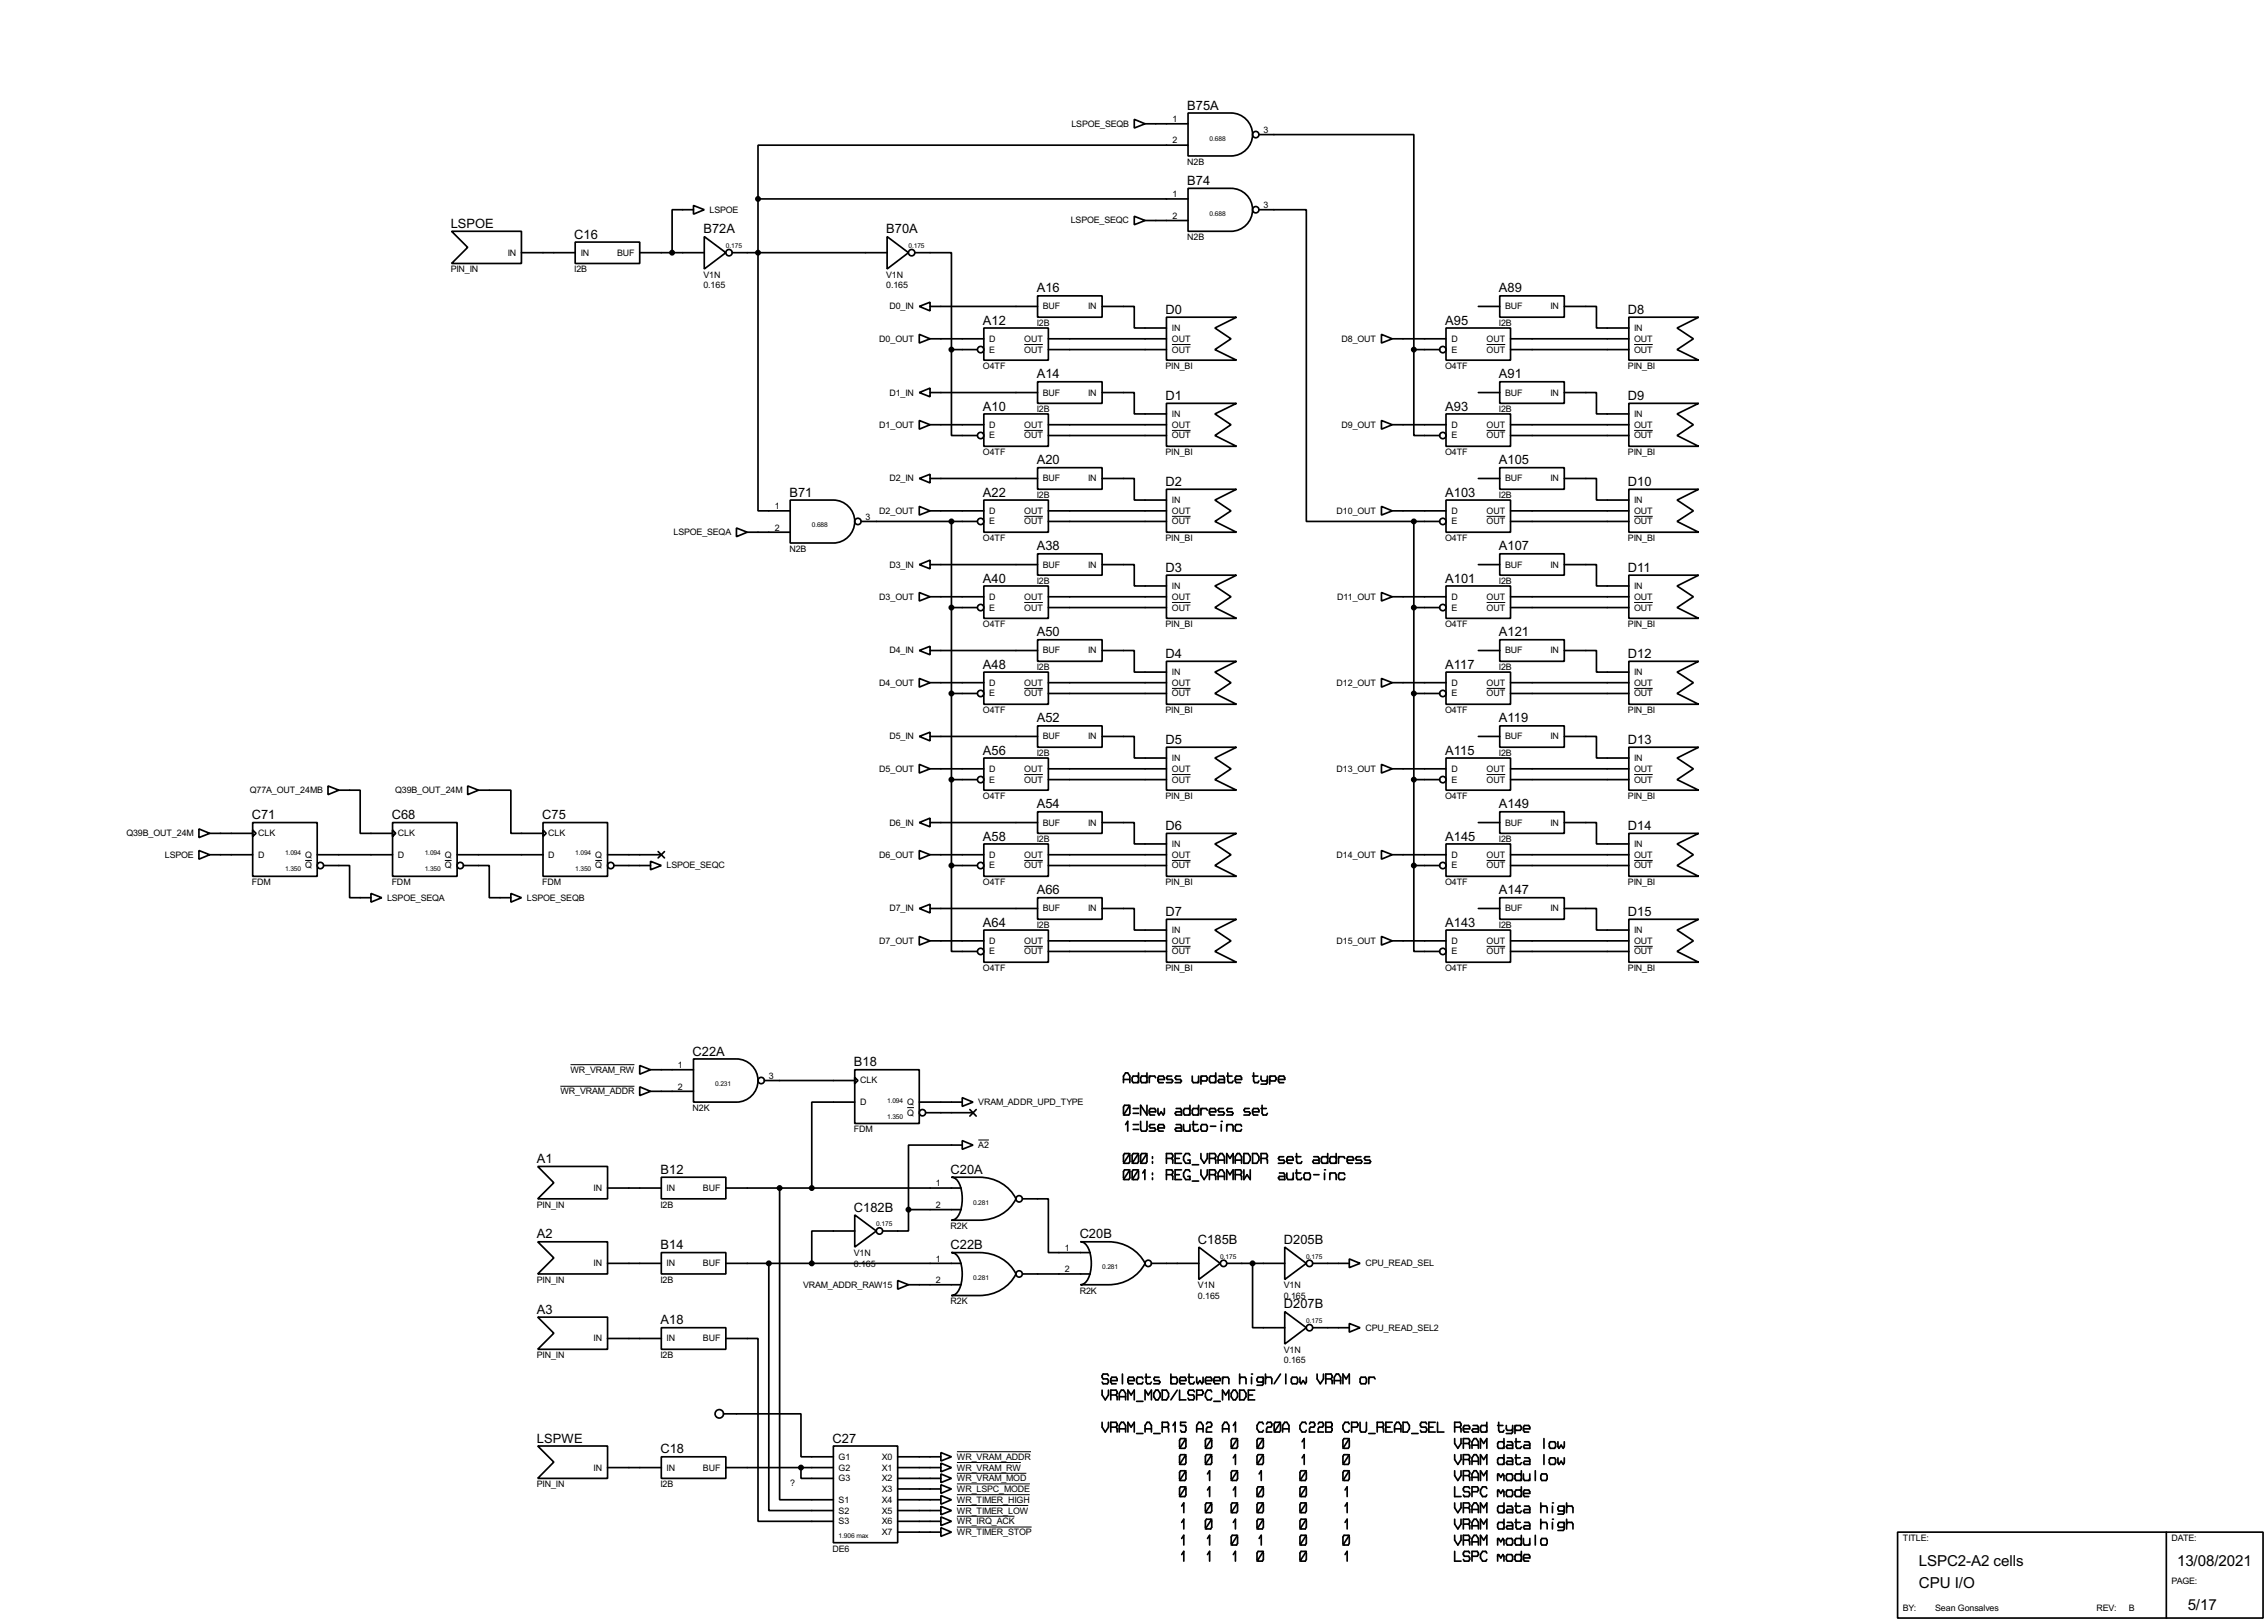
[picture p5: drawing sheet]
<svg xmlns="http://www.w3.org/2000/svg" width="536mm" height="383mm" viewBox="0 0 536 383" stroke-linecap="round" stroke-linejoin="round" font-family="sans-serif">
<defs><g id="words">
<g font-size="4">
<text x="453.4" y="370.1">LSPC2-A2 cells</text>
<text x="514.4" y="370.1">13/08/2021</text>
<text x="453.4" y="375.2">CPU I/O</text>
<text x="516.9" y="380.3">5/17</text>
</g>
<g font-size="3.4">
<text x="280.5" y="25.9">B75A</text>
<text x="280.5" y="43.7">B74</text>
<text x="106.5" y="53.9">LSPOE</text>
<text x="135.7" y="56.4">C16</text>
<text x="166.2" y="55.1">B72A</text>
<text x="209.4" y="55.1">B70A</text>
<text x="245" y="69.1">A16</text>
<text x="354.2" y="69.1">A89</text>
<text x="232.3" y="76.7">A12</text>
<text x="275.4" y="74.1">D0</text>
<text x="341.5" y="76.7">A95</text>
<text x="384.7" y="74.1">D8</text>
<text x="245" y="89.4">A14</text>
<text x="354.2" y="89.4">A91</text>
<text x="275.4" y="94.5">D1</text>
<text x="384.7" y="94.5">D9</text>
<text x="232.3" y="97">A10</text>
<text x="341.5" y="97">A93</text>
<text x="245" y="109.7">A20</text>
<text x="354.2" y="109.7">A105</text>
<text x="186.5" y="117.4">B71</text>
<text x="232.3" y="117.4">A22</text>
<text x="275.4" y="114.8">D2</text>
<text x="341.5" y="117.4">A103</text>
<text x="384.7" y="114.8">D10</text>
<text x="245" y="130.1">A38</text>
<text x="354.2" y="130.1">A107</text>
<text x="232.3" y="137.6">A40</text>
<text x="275.4" y="135.1">D3</text>
<text x="341.5" y="137.6">A101</text>
<text x="384.7" y="135.1">D11</text>
<text x="245" y="150.3">A50</text>
<text x="275.4" y="155.5">D4</text>
<text x="354.2" y="150.3">A121</text>
<text x="384.7" y="155.5">D12</text>
<text x="232.3" y="158">A48</text>
<text x="341.5" y="158">A117</text>
<text x="245" y="170.7">A52</text>
<text x="354.2" y="170.7">A119</text>
<text x="232.3" y="178.3">A56</text>
<text x="275.4" y="175.7">D5</text>
<text x="341.5" y="178.3">A115</text>
<text x="384.7" y="175.7">D13</text>
<text x="245" y="191">A54</text>
<text x="354.2" y="191">A149</text>
<text x="59.5" y="193.6">C71</text>
<text x="92.6" y="193.6">C68</text>
<text x="128.1" y="193.6">C75</text>
<text x="275.4" y="196.1">D6</text>
<text x="384.7" y="196.1">D14</text>
<text x="232.3" y="198.6">A58</text>
<text x="341.5" y="198.6">A145</text>
<text x="245" y="211.3">A66</text>
<text x="354.2" y="211.3">A147</text>
<text x="232.3" y="219">A64</text>
<text x="275.4" y="216.4">D7</text>
<text x="341.5" y="219">A143</text>
<text x="384.7" y="216.4">D15</text>
<text x="163.7" y="249.4">C22A</text>
<text x="201.8" y="252">B18</text>
<text x="126.9" y="274.8">A1</text>
<text x="156.1" y="277.4">B12</text>
<text x="224.6" y="277.4">C20A</text>
<text x="201.8" y="286.3">C182B</text>
<text x="126.9" y="292.6">A2</text>
<text x="255.1" y="292.6">C20B</text>
<text x="283.1" y="293.9">C185B</text>
<text x="303.4" y="293.9">D205B</text>
<text x="156.1" y="295.2">B14</text>
<text x="224.6" y="295.2">C22B</text>
<text x="126.9" y="310.4">A3</text>
<text x="303.4" y="309.1">D207B</text>
<text x="156.1" y="312.9">A18</text>
<text x="126.9" y="340.9">LSPWE</text>
<text x="196.7" y="340.9">C27</text>
<text x="156.1" y="343.4">C18</text>
</g>
<g font-size="2.4">
<text x="253.2" y="30">LSPOE_SEQB</text>
<text x="277" y="28.9">1</text>
<text x="277" y="33.9">2</text>
<text x="298.5" y="31.4">3</text>
<text x="280.5" y="38.9">N2B</text>
<text x="277" y="46.6">1</text>
<text x="167.7" y="50.2">LSPOE</text>
<text x="253" y="52.8">LSPOE_SEQC</text>
<text x="277" y="51.7">2</text>
<text x="298.5" y="49.2">3</text>
<text x="280.5" y="56.8">N2B</text>
<text x="106.5" y="64.3">PIN_IN</text>
<text x="120" y="60.4">IN</text>
<text x="135.7" y="64.3">I2B</text>
<text x="137.2" y="60.4">IN</text>
<text x="145.8" y="60.4">BUF</text>
<text x="166.2" y="65.6">V1N</text>
<text x="209.4" y="65.6">V1N</text>
<text x="166.2" y="68.1">0.165</text>
<text x="209.4" y="68.1">0.165</text>
<text x="210.2" y="73.1">D0_IN</text>
<text x="245" y="77">I2B</text>
<text x="246.4" y="73.1">BUF</text>
<text x="257.1" y="73.1">IN</text>
<text x="354.2" y="77">I2B</text>
<text x="355.7" y="73.1">BUF</text>
<text x="366.4" y="73.1">IN</text>
<text x="207.8" y="80.8">D0_OUT</text>
<text x="233.7" y="80.8">D</text>
<text x="233.7" y="83.3">E</text>
<text x="242" y="80.8">OUT</text>
<text x="242" y="83.3">OUT</text>
<text x="276.9" y="80.8">OUT</text>
<text x="276.9" y="78.2">IN</text>
<text x="276.9" y="83.3">OUT</text>
<text x="317" y="80.8">D8_OUT</text>
<text x="343" y="80.8">D</text>
<text x="343" y="83.3">E</text>
<text x="351.3" y="80.8">OUT</text>
<text x="351.3" y="83.3">OUT</text>
<text x="386.1" y="80.8">OUT</text>
<text x="386.1" y="78.2">IN</text>
<text x="386.1" y="83.3">OUT</text>
<text x="232.3" y="87.2">O4TF</text>
<text x="275.4" y="87.2">PIN_BI</text>
<text x="341.5" y="87.2">O4TF</text>
<text x="384.7" y="87.2">PIN_BI</text>
<text x="210.2" y="93.5">D1_IN</text>
<text x="246.4" y="93.5">BUF</text>
<text x="257.1" y="93.5">IN</text>
<text x="355.7" y="93.5">BUF</text>
<text x="366.4" y="93.5">IN</text>
<text x="207.8" y="101">D1_OUT</text>
<text x="233.7" y="101">D</text>
<text x="242" y="101">OUT</text>
<text x="245" y="97.4">I2B</text>
<text x="276.9" y="101">OUT</text>
<text x="276.9" y="98.5">IN</text>
<text x="317" y="101">D9_OUT</text>
<text x="343" y="101">D</text>
<text x="351.3" y="101">OUT</text>
<text x="354.2" y="97.4">I2B</text>
<text x="386.1" y="101">OUT</text>
<text x="386.1" y="98.5">IN</text>
<text x="232.3" y="107.6">O4TF</text>
<text x="233.7" y="103.6">E</text>
<text x="242" y="103.6">OUT</text>
<text x="275.4" y="107.6">PIN_BI</text>
<text x="276.9" y="103.6">OUT</text>
<text x="341.5" y="107.6">O4TF</text>
<text x="343" y="103.6">E</text>
<text x="351.3" y="103.6">OUT</text>
<text x="384.7" y="107.6">PIN_BI</text>
<text x="386.1" y="103.6">OUT</text>
<text x="210.2" y="113.7">D2_IN</text>
<text x="246.4" y="113.7">BUF</text>
<text x="257.1" y="113.7">IN</text>
<text x="355.7" y="113.7">BUF</text>
<text x="366.4" y="113.7">IN</text>
<text x="245" y="117.7">I2B</text>
<text x="276.9" y="118.9">IN</text>
<text x="354.2" y="117.7">I2B</text>
<text x="386.1" y="118.9">IN</text>
<text x="183.1" y="120.3">1</text>
<text x="183.1" y="125.4">2</text>
<text x="204.5" y="122.8">3</text>
<text x="207.8" y="121.4">D2_OUT</text>
<text x="233.7" y="121.4">D</text>
<text x="233.7" y="123.9">E</text>
<text x="242" y="121.4">OUT</text>
<text x="242" y="123.9">OUT</text>
<text x="276.9" y="121.4">OUT</text>
<text x="276.9" y="123.9">OUT</text>
<text x="315.8" y="121.4">D10_OUT</text>
<text x="343" y="121.4">D</text>
<text x="343" y="123.9">E</text>
<text x="351.3" y="121.4">OUT</text>
<text x="351.3" y="123.9">OUT</text>
<text x="386.1" y="121.4">OUT</text>
<text x="386.1" y="123.9">OUT</text>
<text x="159.2" y="126.4">LSPOE_SEQA</text>
<text x="186.5" y="130.4">N2B</text>
<text x="232.3" y="127.8">O4TF</text>
<text x="275.4" y="127.8">PIN_BI</text>
<text x="341.5" y="127.8">O4TF</text>
<text x="384.7" y="127.8">PIN_BI</text>
<text x="210.2" y="134.1">D3_IN</text>
<text x="246.4" y="134.1">BUF</text>
<text x="257.1" y="134.1">IN</text>
<text x="355.7" y="134.1">BUF</text>
<text x="366.4" y="134.1">IN</text>
<text x="207.8" y="141.7">D3_OUT</text>
<text x="233.7" y="141.7">D</text>
<text x="242" y="141.7">OUT</text>
<text x="245" y="138">I2B</text>
<text x="276.9" y="141.7">OUT</text>
<text x="276.9" y="139.2">IN</text>
<text x="316" y="141.7">D11_OUT</text>
<text x="343" y="141.7">D</text>
<text x="351.3" y="141.7">OUT</text>
<text x="354.2" y="138">I2B</text>
<text x="386.1" y="141.7">OUT</text>
<text x="386.1" y="139.2">IN</text>
<text x="232.3" y="148.2">O4TF</text>
<text x="233.7" y="144.3">E</text>
<text x="242" y="144.3">OUT</text>
<text x="275.4" y="148.2">PIN_BI</text>
<text x="276.9" y="144.3">OUT</text>
<text x="341.5" y="148.2">O4TF</text>
<text x="343" y="144.3">E</text>
<text x="351.3" y="144.3">OUT</text>
<text x="384.7" y="148.2">PIN_BI</text>
<text x="386.1" y="144.3">OUT</text>
<text x="210.2" y="154.4">D4_IN</text>
<text x="246.4" y="154.4">BUF</text>
<text x="257.1" y="154.4">IN</text>
<text x="355.7" y="154.4">BUF</text>
<text x="366.4" y="154.4">IN</text>
<text x="245" y="158.4">I2B</text>
<text x="276.9" y="159.5">IN</text>
<text x="354.2" y="158.4">I2B</text>
<text x="386.1" y="159.5">IN</text>
<text x="207.8" y="162">D4_OUT</text>
<text x="233.7" y="162">D</text>
<text x="233.7" y="164.6">E</text>
<text x="242" y="162">OUT</text>
<text x="242" y="164.6">OUT</text>
<text x="276.9" y="162">OUT</text>
<text x="276.9" y="164.6">OUT</text>
<text x="315.8" y="162">D12_OUT</text>
<text x="343" y="162">D</text>
<text x="343" y="164.6">E</text>
<text x="351.3" y="162">OUT</text>
<text x="351.3" y="164.6">OUT</text>
<text x="386.1" y="162">OUT</text>
<text x="386.1" y="164.6">OUT</text>
<text x="232.3" y="168.5">O4TF</text>
<text x="275.4" y="168.5">PIN_BI</text>
<text x="341.5" y="168.5">O4TF</text>
<text x="384.7" y="168.5">PIN_BI</text>
<text x="210.2" y="174.7">D5_IN</text>
<text x="245" y="178.7">I2B</text>
<text x="246.4" y="174.7">BUF</text>
<text x="257.1" y="174.7">IN</text>
<text x="276.9" y="179.8">IN</text>
<text x="354.2" y="178.7">I2B</text>
<text x="355.7" y="174.7">BUF</text>
<text x="366.4" y="174.7">IN</text>
<text x="386.1" y="179.8">IN</text>
<text x="207.8" y="182.4">D5_OUT</text>
<text x="233.7" y="182.4">D</text>
<text x="233.7" y="184.9">E</text>
<text x="242" y="182.4">OUT</text>
<text x="242" y="184.9">OUT</text>
<text x="276.9" y="182.4">OUT</text>
<text x="276.9" y="184.9">OUT</text>
<text x="315.8" y="182.4">D13_OUT</text>
<text x="343" y="182.4">D</text>
<text x="343" y="184.9">E</text>
<text x="351.3" y="182.4">OUT</text>
<text x="351.3" y="184.9">OUT</text>
<text x="386.1" y="182.4">OUT</text>
<text x="386.1" y="184.9">OUT</text>
<text x="59" y="187.4">Q77A_OUT_24MB</text>
<text x="93.4" y="187.4">Q39B_OUT_24M</text>
<text x="232.3" y="188.8">O4TF</text>
<text x="275.4" y="188.8">PIN_BI</text>
<text x="341.5" y="188.8">O4TF</text>
<text x="384.7" y="188.8">PIN_BI</text>
<text x="29.9" y="197.6">Q39B_OUT_24M</text>
<text x="61" y="197.6">CLK</text>
<text x="94" y="197.6">CLK</text>
<text x="129.6" y="197.6">CLK</text>
<text x="210.2" y="195.1">D6_IN</text>
<text x="246.4" y="195.1">BUF</text>
<text x="257.1" y="195.1">IN</text>
<text x="355.7" y="195.1">BUF</text>
<text x="366.4" y="195.1">IN</text>
<text x="39" y="202.7">LSPOE</text>
<text x="61" y="202.7">D</text>
<text x="72.1" y="202.7">Q</text>
<text x="94" y="202.7">D</text>
<text x="105.1" y="202.7">Q</text>
<text x="129.6" y="202.7">D</text>
<text x="140.7" y="202.7">Q</text>
<text x="207.8" y="202.7">D6_OUT</text>
<text x="233.7" y="202.7">D</text>
<text x="242" y="202.7">OUT</text>
<text x="245" y="199">I2B</text>
<text x="276.9" y="202.7">OUT</text>
<text x="276.9" y="200.1">IN</text>
<text x="315.8" y="202.7">D14_OUT</text>
<text x="343" y="202.7">D</text>
<text x="351.3" y="202.7">OUT</text>
<text x="354.2" y="199">I2B</text>
<text x="386.1" y="202.7">OUT</text>
<text x="386.1" y="200.1">IN</text>
<text x="59.5" y="209.2">FDM</text>
<text x="72.1" y="205.2">Q</text>
<text x="92.6" y="209.2">FDM</text>
<text x="105.1" y="205.2">Q</text>
<text x="128.1" y="209.2">FDM</text>
<text x="140.7" y="205.2">Q</text>
<text x="157.5" y="205.2">LSPOE_SEQC</text>
<text x="232.3" y="209.2">O4TF</text>
<text x="233.7" y="205.2">E</text>
<text x="242" y="205.2">OUT</text>
<text x="275.4" y="209.2">PIN_BI</text>
<text x="276.9" y="205.2">OUT</text>
<text x="341.5" y="209.2">O4TF</text>
<text x="343" y="205.2">E</text>
<text x="351.3" y="205.2">OUT</text>
<text x="384.7" y="209.2">PIN_BI</text>
<text x="386.1" y="205.2">OUT</text>
<text x="91.5" y="212.8">LSPOE_SEQA</text>
<text x="124.5" y="212.8">LSPOE_SEQB</text>
<text x="210.2" y="215.4">D7_IN</text>
<text x="246.4" y="215.4">BUF</text>
<text x="257.1" y="215.4">IN</text>
<text x="355.7" y="215.4">BUF</text>
<text x="366.4" y="215.4">IN</text>
<text x="245" y="219.3">I2B</text>
<text x="276.9" y="220.5">IN</text>
<text x="354.2" y="219.3">I2B</text>
<text x="386.1" y="220.5">IN</text>
<text x="207.8" y="223">D7_OUT</text>
<text x="233.7" y="223">D</text>
<text x="233.7" y="225.5">E</text>
<text x="242" y="223">OUT</text>
<text x="242" y="225.5">OUT</text>
<text x="276.9" y="223">OUT</text>
<text x="276.9" y="225.5">OUT</text>
<text x="315.8" y="223">D15_OUT</text>
<text x="343" y="223">D</text>
<text x="343" y="225.5">E</text>
<text x="351.3" y="223">OUT</text>
<text x="351.3" y="225.5">OUT</text>
<text x="386.1" y="223">OUT</text>
<text x="386.1" y="225.5">OUT</text>
<text x="232.3" y="229.5">O4TF</text>
<text x="275.4" y="229.5">PIN_BI</text>
<text x="341.5" y="229.5">O4TF</text>
<text x="384.7" y="229.5">PIN_BI</text>
<text x="134.8" y="253.5">WR_VRAM_RW</text>
<text x="160.2" y="252.4">1</text>
<text x="160.2" y="257.5">2</text>
<text x="181.7" y="254.9">3</text>
<text x="203.3" y="256">CLK</text>
<text x="132.4" y="258.6">WR_VRAM_ADDR</text>
<text x="163.7" y="262.5">N2K</text>
<text x="203.3" y="261.1">D</text>
<text x="214.4" y="261.1">Q</text>
<text x="214.4" y="263.6">Q</text>
<text x="231.2" y="261.1">VRAM_ADDR_UPD_TYPE</text>
<text x="201.8" y="267.6">FDM</text>
<text x="231.2" y="271.3">A2</text>
<text x="140.3" y="281.4">IN</text>
<text x="157.5" y="281.4">IN</text>
<text x="166.1" y="281.4">BUF</text>
<text x="221.2" y="280.3">1</text>
<text x="126.9" y="285.4">PIN_IN</text>
<text x="156.1" y="285.4">I2B</text>
<text x="221.2" y="285.4">2</text>
<text x="224.6" y="290.4">R2K</text>
<text x="140.3" y="299.2">IN</text>
<text x="157.5" y="299.2">IN</text>
<text x="166.1" y="299.2">BUF</text>
<text x="201.8" y="296.8">V1N</text>
<text x="201.8" y="299.3">0.165</text>
<text x="221.2" y="298.1">1</text>
<text x="251.6" y="295.6">1</text>
<text x="322.6" y="299.2">CPU_READ_SEL</text>
<text x="126.9" y="303.1">PIN_IN</text>
<text x="156.1" y="303.1">I2B</text>
<text x="189.8" y="304.3">VRAM_ADDR_RAW15</text>
<text x="221.2" y="303.2">2</text>
<text x="251.6" y="300.6">2</text>
<text x="255.1" y="305.7">R2K</text>
<text x="283.1" y="304.4">V1N</text>
<text x="303.4" y="304.4">V1N</text>
<text x="224.6" y="308.2">R2K</text>
<text x="283.1" y="307">0.165</text>
<text x="303.4" y="307">0.165</text>
<text x="140.3" y="317">IN</text>
<text x="157.5" y="317">IN</text>
<text x="166.1" y="317">BUF</text>
<text x="322.6" y="314.4">CPU_READ_SEL2</text>
<text x="126.9" y="320.9">PIN_IN</text>
<text x="156.1" y="320.9">I2B</text>
<text x="303.4" y="319.7">V1N</text>
<text x="303.4" y="322.2">0.165</text>
<text x="140.3" y="347.5">IN</text>
<text x="157.5" y="347.5">IN</text>
<text x="166.1" y="347.5">BUF</text>
<text x="198.2" y="344.9">G1</text>
<text x="198.2" y="347.5">G2</text>
<text x="208.4" y="344.9">X0</text>
<text x="208.4" y="347.5">X1</text>
<text x="226.1" y="344.9">WR_VRAM_ADDR</text>
<text x="226.1" y="347.5">WR_VRAM_RW</text>
<text x="126.9" y="351.4">PIN_IN</text>
<text x="156.1" y="351.4">I2B</text>
<text x="186.7" y="351.2">?</text>
<text x="198.2" y="350">G3</text>
<text x="208.4" y="350">X2</text>
<text x="208.4" y="352.5">X3</text>
<text x="226.1" y="350">WR_VRAM_MOD</text>
<text x="226.1" y="352.5">WR_LSPC_MODE</text>
<text x="198.2" y="355.1">S1</text>
<text x="198.2" y="357.6">S2</text>
<text x="208.4" y="355.1">X4</text>
<text x="208.4" y="357.6">X5</text>
<text x="226.1" y="355.1">WR_TIMER_HIGH</text>
<text x="226.1" y="357.6">WR_TIMER_LOW</text>
<text x="198.2" y="360.2">S3</text>
<text x="208.4" y="360.2">X6</text>
<text x="208.4" y="362.7">X7</text>
<text x="226.1" y="360.2">WR_IRQ_ACK</text>
<text x="226.1" y="362.7">WR_TIMER_STOP</text>
<text x="449.6" y="364.1">TITLE:</text>
<text x="513.1" y="364.1">DATE:</text>
<text x="196.7" y="366.6">DE6</text>
<text x="513.1" y="374.3">PAGE:</text>
<text x="449.6" y="380.7">BY:</text>
<text x="457.3" y="380.7">Sean Gonsalves</text>
<text x="495.4" y="380.7">REV:</text>
<text x="503" y="380.7">B</text>
</g>
<g font-size="1.8">
<text x="285.8" y="33.2">0.688</text>
<text x="285.8" y="50.9">0.688</text>
<text x="171.5" y="58.6">0.175</text>
<text x="214.7" y="58.6">0.175</text>
<text x="191.8" y="124.6">0.688</text>
<text x="67.4" y="202.1">1.094</text>
<text x="100.4" y="202.1">1.094</text>
<text x="135.9" y="202.1">1.094</text>
<text x="67.4" y="205.9">1.350</text>
<text x="100.4" y="205.9">1.350</text>
<text x="135.9" y="205.9">1.350</text>
<text x="169" y="256.7">0.231</text>
<text x="209.6" y="260.5">1.094</text>
<text x="209.6" y="264.3">1.350</text>
<text x="229.9" y="284.7">0.281</text>
<text x="207.1" y="289.7">0.175</text>
<text x="260.4" y="299.9">0.281</text>
<text x="288.3" y="297.4">0.175</text>
<text x="308.7" y="297.4">0.175</text>
<text x="229.9" y="302.4">0.281</text>
<text x="308.7" y="312.6">0.175</text>
<text x="198.2" y="363.4">1.906 max</text>
</g>
</g></defs>
<g fill="none" stroke="#000" stroke-width=".4">
<path d="M268 28.2l2.6 1.1-2.6 1zM270.6 29.3h10.1M280.7 26.7h10.2a5.1 5.1 0 0 1 5.1 5.1 5.1 5.1 0 0 1-5.1 5.1h-10.2zM280.7 34.3h-101.6v12.7M297.5 31.8h36.6v50.8M106.7 54.7h16.5v7.6h-16.5l3.8-3.8zM123.2 59.7h12.7M135.9 57.2h15.3v5.1h-15.3zM151.2 59.7h15.2M163.9 48.6l2.5 1-2.5 1zM163.9 49.6h-5.1v10.1M166.4 55.9l5.1 3.8-5.1 3.9z"/>
<path d="M173 59.7h36.6M179.1 47v73.7h7.6M179.1 47h101.6M209.6 55.9l5.1 3.8-5.1 3.9zM216.2 59.7h8.6v22.9M268 51.1l2.6 1-2.6 1zM270.6 52.1h10.1M280.7 44.5h10.2a5.1 5.1 0 0 1 5.1 5.1 5.1 5.1 0 0 1-5.1 5.1h-10.2zM297.5 49.6h11.2v73.6h25.4M217.2 79l2.6 1.1-2.6 1zM217.2 72.4l2.6-1v2.1zM219.8 72.4h25.4"/>
<path d="M232.5 77.5h15.2v7.6h-15.2zM245.2 69.9h15.2v5.1h-15.2zM260.4 72.4h7.6v5.1h7.6M275.6 75h16.6l-5.1 2.5 3.8 2.6-3.8 2.5 5.1 2.5h-16.6zM326.4 79l2.6 1.1-2.6 1zM341.7 77.5h15.2v7.6h-15.2zM349.3 72.4h5.1M354.4 69.9h15.2v5.1h-15.2zM369.6 72.4h7.6v5.1h7.7M384.9 75h16.5l-5.1 2.5 3.8 2.6-3.8 2.5 5.1 2.5h-16.5zM217.2 99.4l2.6 1-2.6 1zM217.2 92.8l2.6-1.1v2.1z"/>
<path d="M219.8 80.1h12.7M219.8 92.8h25.4M224.8 82.6v20.3h6.1M224.8 82.6h6.1M232.5 97.8h15.2v7.7h-15.2zM245.2 90.2h15.2v5.1h-15.2zM247.7 80.1h27.9M247.7 82.6h27.9M260.4 92.8h7.6v5h7.6M275.6 95.3h16.6l-5.1 2.5 3.8 2.6-3.8 2.5 5.1 2.6h-16.6zM326.4 99.4l2.6 1-2.6 1zM329 80.1h12.7"/>
<path d="M334.1 82.6v20.3h6.1M334.1 82.6h6.1M341.7 97.8h15.2v7.7h-15.2zM349.3 92.8h5.1M354.4 90.2h15.2v5.1h-15.2zM356.9 80.1h28M356.9 82.6h28M369.6 92.8h7.6v5h7.7M384.9 95.3h16.5l-5.1 2.5 3.8 2.6-3.8 2.5 5.1 2.6h-16.5zM186.7 118.2h10.2a5.1 5.1 0 0 1 5.1 5 5.1 5.1 0 0 1-5.1 5.1h-10.2zM217.2 119.7l2.6 1-2.6 1zM217.2 113.1l2.6-1v2z"/>
<path d="M219.8 100.4h12.7M219.8 113.1h25.4M232.5 118.2h15.2v7.6h-15.2zM245.2 110.5h15.2v5.1h-15.2zM247.7 100.4h27.9M247.7 102.9h27.9M260.4 113.1h7.6v5.1h7.6M275.6 115.6h16.6l-5.1 2.6 3.8 2.5-3.8 2.5 5.1 2.6h-16.6zM326.4 119.7l2.6 1-2.6 1zM329 100.4h12.7M341.7 118.2h15.2v7.6h-15.2zM349.3 113.1h5.1"/>
<path d="M354.4 110.5h15.2v5.1h-15.2zM356.9 100.4h28M356.9 102.9h28M369.6 113.1h7.6v5.1h7.7M384.9 115.6h16.5l-5.1 2.6 3.8 2.5-3.8 2.5 5.1 2.6h-16.5zM174 124.8l2.6 1-2.6 1zM176.6 125.8h10.1M203.5 123.2h27.4M217.2 133.4l2.6-1v2zM219.8 120.7h12.7M219.8 133.4h25.4M224.8 123.2v81.3"/>
<path d="M232.5 138.5h15.2v7.6h-15.2zM245.2 130.9h15.2v5h-15.2zM247.7 120.7h27.9M247.7 123.2h27.9M260.4 133.4h7.6v5.1h7.6M275.6 135.9h16.6l-5.1 2.6 3.8 2.5-3.8 2.6 5.1 2.5h-16.6zM329 120.7h12.7M334.1 123.2h6.1M334.1 123.2v81.3M341.7 138.5h15.2v7.6h-15.2zM349.3 133.4h5.1M354.4 130.9h15.2v5h-15.2z"/>
<path d="M356.9 120.7h28M356.9 123.2h28M369.6 133.4h7.6v5.1h7.7M384.9 135.9h16.5l-5.1 2.6 3.8 2.5-3.8 2.6 5.1 2.5h-16.5zM217.2 140l2.6 1-2.6 1zM217.2 153.7l2.6-1v2zM219.8 141h12.7M219.8 153.7h25.4M224.8 143.6h6.1M232.5 158.8h15.2v7.6h-15.2zM245.2 151.2h15.2v5.1h-15.2zM247.7 141h27.9"/>
<path d="M247.7 143.6h27.9M260.4 153.7h7.6v5.1h7.6M275.6 156.3h16.6l-5.1 2.5 3.8 2.5-3.8 2.6 5.1 2.5h-16.6zM326.4 140l2.6 1-2.6 1zM329 141h12.7M334.1 143.6h6.1M341.7 158.8h15.2v7.6h-15.2zM349.3 153.7h5.1M354.4 151.2h15.2v5.1h-15.2zM356.9 141h28M356.9 143.6h28M369.6 153.7h7.6v5.1h7.7"/>
<path d="M384.9 156.3h16.5l-5.1 2.5 3.8 2.5-3.8 2.6 5.1 2.5h-16.5zM217.2 160.3l2.6 1-2.6 1.1zM217.2 174l2.6-1v2.1zM219.8 161.3h12.7M219.8 174h25.4M224.8 163.9h6.1M232.5 179.1h15.2v7.6h-15.2zM245.2 171.5h15.2v5.1h-15.2zM247.7 161.3h27.9M247.7 163.9h27.9M260.4 174h7.6v5.1h7.6M275.6 176.6h16.6l-5.1 2.5 3.8 2.6-3.8 2.5 5.1 2.5h-16.6z"/>
<path d="M326.4 160.3l2.6 1-2.6 1.1zM329 161.3h12.7M334.1 163.9h6.1M341.7 179.1h15.2v7.6h-15.2zM349.3 174h5.1M354.4 171.5h15.2v5.1h-15.2zM356.9 161.3h28M356.9 163.9h28M369.6 174h7.6v5.1h7.7M384.9 176.6h16.5l-5.1 2.5 3.8 2.6-3.8 2.5 5.1 2.5h-16.5zM47 195.9l2.6 1-2.6 1zM49.6 196.9h10.1"/>
<path d="M59.7 194.4h15.3v12.7h-15.3zM59.7 196.1l.8 .8-.8 .8zM77.5 185.7l2.6 1-2.6 1.1zM80.1 186.7h5v10.2h7.7M92.8 194.4h15.2v12.7h-15.2zM92.8 196.1l.7 .8-.7 .8zM110.5 185.7l2.6 1-2.6 1.1zM113.1 186.7h7.6v10.2h7.6M128.3 194.4h15.3v12.7h-15.3zM128.3 196.1l.8 .8-.8 .8zM217.2 180.6l2.6 1.1-2.6 1zM217.2 194.4l2.6-1.1v2.1z"/>
<path d="M219.8 181.7h12.7M219.8 194.4h25.4M224.8 184.2h6.1M232.5 199.4h15.2v7.7h-15.2zM245.2 191.8h15.2v5.1h-15.2zM247.7 181.7h27.9M247.7 184.2h27.9M260.4 194.4h7.6v5h7.6M275.6 196.9h16.6l-5.1 2.5 3.8 2.6-3.8 2.5 5.1 2.6h-16.6zM326.4 180.6l2.6 1.1-2.6 1zM329 181.7h12.7M334.1 184.2h6.1"/>
<path d="M341.7 199.4h15.2v7.7h-15.2zM349.3 194.4h5.1M354.4 191.8h15.2v5.1h-15.2zM356.9 181.7h28M356.9 184.2h28M369.6 194.4h7.6v5h7.7M384.9 196.9h16.5l-5.1 2.5 3.8 2.6-3.8 2.5 5.1 2.6h-16.5zM47 201l2.6 1-2.6 1zM49.6 202h10.1M75 202h17.8M76.5 204.5h6.1v7.6h5.1M87.7 211.1l2.5 1-2.5 1.1z"/>
<path d="M108 202h20.3M109.5 204.5h6.1v7.6h5.1M120.7 211.1l2.5 1-2.5 1.1zM143.6 202h12.7M145.1 204.5h8.6M153.7 203.5l2.6 1-2.6 1zM155.5 201.2l1.5 1.5M157 201.2l-1.5 1.5M217.2 201l2.6 1-2.6 1zM217.2 214.7l2.6-1v2zM219.8 202h12.7M219.8 214.7h25.4"/>
<path d="M224.8 204.5v20.3h6.1M224.8 204.5h6.1M232.5 219.8h15.2v7.6h-15.2zM245.2 212.1h15.2v5.1h-15.2zM247.7 202h27.9M247.7 204.5h27.9M260.4 214.7h7.6v5.1h7.6M275.6 217.2h16.6l-5.1 2.6 3.8 2.5-3.8 2.5 5.1 2.6h-16.6zM326.4 201l2.6 1-2.6 1zM329 202h12.7M334.1 204.5v20.3h6.1M334.1 204.5h6.1"/>
<path d="M341.7 219.8h15.2v7.6h-15.2zM349.3 214.7h5.1M354.4 212.1h15.2v5.1h-15.2zM356.9 202h28M356.9 204.5h28M369.6 214.7h7.6v5.1h7.7M384.9 217.2h16.5l-5.1 2.6 3.8 2.5-3.8 2.5 5.1 2.6h-16.5zM217.2 221.3l2.6 1-2.6 1zM219.8 222.3h12.7M247.7 222.3h27.9M247.7 224.8h27.9M326.4 221.3l2.6 1-2.6 1z"/>
<path d="M329 222.3h12.7M356.9 222.3h28M356.9 224.8h28M151.2 251.8l2.5 1-2.5 1zM151.2 256.8l2.5 1.1-2.5 1zM153.7 252.8h10.2M153.7 257.9h10.2M163.9 250.2h10.1a5.1 5.1 0 0 1 5.1 5.1 5.1 5.1 0 0 1-5.1 5.1h-10.1zM180.6 255.3h21.4M202 252.8h15.2v12.7h-15.2zM202 254.6l.7 .7-.7 .8zM227.4 259.4l2.5 1-2.5 1z"/>
<path d="M265.5 255.8v-1.5l.5-.8h.5l.5 .8v1.5M265.5 255.1h1.5M269 254.7l-.2-.4h-1l-.3 .4v.7l.3 .4h1l.2-.4M269 253.5v2.3M271 254.7l-.2-.4h-1l-.3 .4v.7l.3 .4h1l.2-.4M271 253.5v2.3M271.6 254.7l.2-.4h1l.3 .4M271.6 254.3v1.5M273.6 255.1h1.5v-.4l-.2-.4h-1l-.3 .4v.7l.3 .4h1M276.9 254.3h-1l-.3 .4 .3 .4h1l.2 .3-.2 .4h-1.3M278.9 254.3h-1l-.2 .4 .2 .4h1l.3 .3-.3 .4h-1.2M281.7 254.3v1.1l.3 .4h1l.2-.4"/>
<path d="M283.2 254.3v1.5M283.8 254.7l.2-.4h1l.3 .4v.4l-.3 .3h-1l-.2-.3M283.8 254.3v1.9M287.3 254.7l-.3-.4h-1l-.2 .4v.7l.2 .4h1l.3-.4M287.3 253.5v2.3M288.1 254.3h1l.2 .4v1.1h-1.2l-.3-.4 .3-.3h1.2M289.9 254.3h1.2M290.1 253.5v1.9l.3 .4h.7l.3-.4M291.9 255.1h1.5v-.4l-.3-.4h-1l-.2 .4v.7l.2 .4h1M296 254.3h1.2M296.2 253.5v1.9l.3 .4h.7l.3-.4M298 254.3v.8l.2 .3h1l.3-.3"/>
<path d="M299.5 254.3v1.5l-.3 .4h-1.2M300 254.7l.3-.4h1l.2 .4v.4l-.2 .3h-1l-.3-.3M300 254.3v1.9M302.1 255.1h1.5v-.4l-.3-.4h-1l-.2 .4v.7l.2 .4h1M127.1 275.6h16.5v7.7h-16.5l3.8-3.8zM156.3 278.2h15.2v5.1h-15.2zM202 260.4h-10.2v20.3M217.2 260.4h10.2M218.7 262.9h11.2M224.8 278.2h6.6a9.5 9.5 0 0 1 8.7 5.1 9.5 9.5 0 0 1-8.7 5h-6.6a3.1 3.1 0 0 0 2.4-3.1 7.8 7.8 0 0 0-1.3-6.6zM227.4 269.5l2.5 1.1-2.5 1zM227.4 270.6h-12.7v15.2"/>
<path d="M229.2 262.2l1.5 1.5M230.7 262.2l-1.5 1.5M265.7 261.2h1l.3 .4v1.5l-.3 .4h-1l-.2-.4v-1.5zM265.7 272.6h1l.3 .4v1.5l-.3 .4h-1l-.2-.4v-1.5zM265.7 276.4h1l.3 .4v1.5l-.3 .4h-1l-.2-.4v-1.5zM266 265.7l.5-.7v2.3M267 261.2l-1.5 2.3M267 272.6l-1.5 2.3M267 276.4l-1.5 2.3M267.8 272.6h1l.2 .4v1.5l-.2 .4h-1l-.3-.4v-1.5zM267.8 276.4h1l.2 .4v1.5l-.2 .4h-1l-.3-.4v-1.5zM267.8 261.9h1.2"/>
<path d="M267.8 263.1h1.2M267.8 265.7h1.2M267.8 266.9h1.2M269 272.6l-1.5 2.3M269 276.4l-1.5 2.3M269.5 265v1.9l.3 .4h1l.2-.4v-1.9M269.8 272.6h1l.2 .4v1.5l-.2 .4h-1l-.3-.4v-1.5zM270 277.2l.5-.8v2.3M271 261.2v2.3l-1.5-2.3v2.3M271 272.6l-1.5 2.3M271.6 262.7h1.5v-.4l-.3-.4h-1l-.2 .4v.8l.2 .4h1M272.3 273.3v.4"/>
<path d="M272.3 274.5v.4M272.3 277.2v.4M272.3 278.3v.4M272.8 265.7h-1l-.2 .4 .2 .4h1l.3 .4-.3 .4h-1.2M273.6 261.9v1.2l.3 .4 .5-.8 .5 .8 .2-.4v-1.2M273.6 266.5h1.5v-.4l-.2-.4h-1l-.3 .4v.8l.3 .4h1M275.6 273.7h1.3M275.6 277.6h1.3M276.9 273.7l.2-.4-.2-.7h-1.3v2.3M276.9 277.6l.2-.4-.2-.8h-1.3v2.3M276.9 273.7l.2 .4v.8M276.9 277.6l.2 .4v.7"/>
<path d="M277.7 273.7h1M277.7 277.6h1M277.9 261.9h1l.3 .4v1.2h-1.3l-.2-.4 .2-.4h1.3M277.9 265.7h1l.3 .4v1.2h-1.3l-.2-.4 .2-.4h1.3M279.2 272.6h-1.5v2.3h1.5M279.2 276.4h-1.5v2.3h1.5M279.7 265.7v1.2l.2 .4h1l.3-.4M281.2 262.3l-.3-.4h-1l-.2 .4v.8l.2 .4h1l.3-.4M281.2 273l-.3-.4h-.7l-.5 .7v.8l.5 .8h1v-.8h-.5M281.2 276.8l-.3-.4h-.7l-.5 .8v.8l.5 .7h1v-.7h-.5M281.2 261.2v2.3M281.2 265.7v1.6"/>
<path d="M281.7 265.7h1.3M281.7 275.2h1.5M281.7 279.1h1.5M282 265v1.9l.2 .4h.8l.2-.4M283.2 262.3l-.2-.4h-1l-.3 .4v.8l.3 .4h1l.2-.4M283.2 261.2v2.3M283.8 261.9v1.6M283.8 272.6v1.1l.7 1.2 .8-1.2v-1.1M283.8 276.4v1.2l.7 1.1 .8-1.1v-1.2M283.8 262.3l.2-.4h1l.3 .4M284 265.7h1l.3 .4v.8l-.3 .4h-1l-.2-.4v-.8zM285.8 262.7h1.5v-.4l-.3-.4h-1l-.2 .4v.8l.2 .4h1"/>
<path d="M285.8 273.7h1.2M285.8 277.6h1.2M286 266.1h1.3M287 273.7l.3 .4v.8M287 273.7l.3-.4-.3-.7h-1.2v2.3M287 277.6l.3-.4-.3-.8h-1.2v2.3M287 277.6l.3 .4v.7M287.8 274.9v-1.6l.5-.7h.5l.5 .7v1.6M287.8 278.7v-1.5l.5-.8h.5l.5 .8v1.5M287.8 274.1h1.5M287.8 278h1.5M288.6 265.7v1.6"/>
<path d="M289.1 261.9h-1l-.3 .4 .3 .4h1l.2 .4-.2 .4h-1.3M289.9 266.1l.2-.4h1l.3 .4v1.2M289.9 265.7v1.6M289.9 274.9v-2.3l.7 1.1 .8-1.1v2.3M289.9 278.7v-2.3l.7 1.2 .8-1.2v2.3M291.1 261.9h-1l-.2 .4 .2 .4h1l.3 .4-.3 .4h-1.2M291.9 274.9v-1.6l.5-.7h.5l.5 .7v1.6M291.9 274.1h1.5M291.9 277.6h1.2M293.1 277.6l.3-.4-.3-.8h-1.2v2.3M293.1 277.6l.3 .4v.7M293.4 266.1l-.3-.4h-1l-.2 .4v.8l.2 .4h1l.3-.4"/>
<path d="M293.9 272.6h1l.5 .7v.8l-.5 .8h-1zM293.9 276.4v2.3l.8-1.1 .7 1.1v-2.3M295.2 261.9h-1l-.3 .4 .3 .4h1l.2 .4-.2 .4h-1.3M296 262.7h1.5v-.4l-.3-.4h-1l-.2 .4v.8l.2 .4h1M296 272.6h1l.5 .7v.8l-.5 .8h-1zM298 261.9h1.2M298 273.7h1.2M298.2 261.2v1.9l.3 .4h.7l.3-.4M299.2 273.7l.3 .4v.8M299.2 273.7l.3-.4-.3-.7h-1.2v2.3M302.3 277.2h1l.3 .4v1.1h-1.3l-.2-.4 .2-.3h1.3M303.3 273.3h-1l-.2 .4 .2 .4h1l.3 .4-.3 .4h-1.2"/>
<path d="M304.1 277.2v1.1l.2 .4h1l.3-.4M304.1 274.1h1.5v-.4l-.3-.4h-1l-.2 .4v.8l.2 .4h1M305.6 277.2v1.5M306.1 273.3h1.3M306.1 277.2h1.3M306.4 272.6v1.9l.2 .4h.8l.2-.4M306.4 276.4v1.9l.2 .4h.8l.2-.4M308.4 277.2h1l.2 .4v.7l-.2 .4h-1l-.3-.4v-.7zM310.4 273.3h1l.3 .4v1.2h-1.3l-.2-.4 .2-.4h1.3M310.4 277.6h1.3M313 277.2v1.5M313.7 273.7l-.2-.4h-1l-.3 .4v.8l.3 .4h1l.2-.4"/>
<path d="M313.7 272.6v2.3M314.2 277.2v1.5M314.2 277.6l.3-.4h1l.2 .4v1.1M315.7 273.7l-.2-.4h-1l-.3 .4v.8l.3 .4h1l.2-.4M315.7 272.6v2.3M316.3 273.7l.2-.4h1l.3 .4M316.3 273.3v1.6M317.8 277.6l-.3-.4h-1l-.2 .4v.7l.2 .4h1l.3-.4M318.3 274.1h1.5v-.4l-.2-.4h-1l-.3 .4v.8l.3 .4h1M321.6 273.3h-1l-.3 .4 .3 .4h1l.2 .4-.2 .4h-1.3M323.6 273.3h-1l-.2 .4 .2 .4h1l.3 .4-.3 .4h-1.2M127.1 293.4h16.5v7.6h-16.5l3.8-3.8z"/>
<path d="M143.6 280.7h12.7M143.6 298.5h12.7M156.3 296h15.2v5h-15.2zM171.5 280.7h55.6M171.5 298.5h55.6M181.7 298.5v58.4h15.2M184.2 280.7v73.7h12.7M202 287.1l5.1 3.8-5.1 3.8zM202 290.9h-10.2v7.6M214.7 285.8v5.1h-6.1M214.7 285.8h12.4M224.8 296h6.6a9.5 9.5 0 0 1 8.7 5 9.5 9.5 0 0 1-8.7 5.1h-6.6a3.2 3.2 0 0 0 2.4-3.1 7.7 7.7 0 0 0-1.3-6.6z"/>
<path d="M241.6 283.3h6.1v12.7h9.9M255.3 293.4h6.6a9.6 9.6 0 0 1 8.7 5.1 9.6 9.6 0 0 1-8.7 5.1h-6.6a3.2 3.2 0 0 0 2.4-3.2 7.7 7.7 0 0 0-1.4-6.6zM272.1 298.5h11.2M283.3 294.7l5 3.8-5 3.8zM289.9 298.5h13.7M296 298.5v15.2h7.6M303.6 294.7l5.1 3.8-5.1 3.8zM310.2 298.5h8.6M318.8 297.5l2.6 1-2.6 1zM127.1 311.2h16.5v7.6h-16.5l3.8-3.8zM143.6 316.3h12.7M156.3 313.7h15.2v5.1h-15.2z"/>
<path d="M171.5 316.3h7.6v43.2h17.8M212.1 302.6l2.6 1-2.6 1zM214.7 303.6h12.4M241.6 301h16M303.6 309.9l5.1 3.8-5.1 3.9zM310.2 313.7h8.6M318.8 312.7l2.6 1-2.6 1.1zM171 334.1h18.3v10.1h7.6M260.4 328.5v1.1l.8 1.2 .7-1.2v-1.1M260.4 336.1v1.1l.8 1.2 .7-1.2v-1.1M261.9 325.1l-.2-.4h-1l-.3 .4 .3 .7h1l.2 .8-.2 .4h-1l-.3-.4M262.5 326.2h1.5v-.4l-.3-.4h-1l-.2 .4v.8l.2 .4h1"/>
<path d="M262.5 329.6h1.2M262.5 337.2h1.2M263.7 329.6l.3-.4-.3-.7h-1.2v2.3M263.7 329.6l.3 .4v.8M263.7 337.2l.3-.4-.3-.7h-1.2v2.3M263.7 337.2l.3 .4v.8M264.5 330.8v-1.6l.5-.7h.5l.5 .7v1.6M264.5 338.4v-1.6l.5-.7h.5l.5 .7v1.6M264.5 330h1.5M264.5 337.6h1.5M265.2 324.7v2.3M266.5 326.2h1.5v-.4l-.2-.4h-1l-.3 .4v.8l.3 .4h1"/>
<path d="M266.5 330.8v-2.3l.8 1.1 .7-1.1v2.3M266.5 338.4v-2.3l.8 1.1 .7-1.1v2.3M268.6 331.1h1.5M268.6 338.7h1.5M270.1 325.8l-.3-.4h-1l-.2 .4v.8l.2 .4h1l.3-.4M270.6 325.4h1.2M270.6 330.8v-2.3l.7 1.1 .8-1.1v2.3M270.6 338.4v-1.6l.5-.7h.5l.5 .7v1.6M270.6 337.6h1.5M270.8 324.7v1.9l.3 .4h.7l.3-.4M272.6 338.7h1.5M273.1 328.5h.5l.5 .7v.8l-.5 .8h-.5l-.5-.8v-.8z"/>
<path d="M273.9 325.4h-1l-.3 .4 .3 .4h1l.2 .4-.2 .4h-1.3M274.6 328.5h1l.5 .7v.8l-.5 .8h-1zM274.6 337.2h1.3M275.9 337.2l.2-.4-.2-.7h-1.3v2.3M275.9 337.2l.2 .4v.8M276.7 325.8l.2-.4h1l.3 .4v.8l-.3 .4h-1l-.2-.4M276.7 324.7v2.3M277.2 336.8l.5-.7v2.3M278.2 328.5l-1.5 2.3M278.7 326.2h1.5v-.4l-.2-.4h-1l-.3 .4v.8l.3 .4h1M278.7 328.5v2.3h1.5M279 339.9h1l.2 .4v1.5l-.2 .4h-1l-.3-.4v-1.5z"/>
<path d="M280.2 336.1h-1.2v.7h1l.2 .4v.8l-.2 .4h-.8l-.2-.4M280.2 339.9l-1.5 2.3M280.7 325.4h1.3M281 324.7v1.9l.2 .4h.8l.2-.4M282.2 328.9l-.2-.4h-1l-.3 .4 .3 .7h1l.2 .4-.2 .8h-1l-.3-.4M282.8 325.4v1.2l.2 .4 .5-.8 .5 .8 .3-.4v-1.2M282.8 329.6h1.2l.3-.4-.3-.7h-1.2v2.3M282.8 338.4v-1.6l.5-.7h.5l.5 .7v1.6M282.8 337.6h1.5M284.8 326.2h1.5v-.4l-.2-.4h-1l-.3 .4v.8l.3 .4h1M285.1 336.5l.2-.4h.8l.2 .7-.2 .4h-.8l-.2 .4v.8h1.2M285.1 339.9h1l.2 .4v1.5l-.2 .4h-1l-.3-.4v-1.5z"/>
<path d="M286.3 328.9l-.2-.4h-.8l-.5 .7v.8l.5 .8h.8l.2-.4M286.3 339.9l-1.5 2.3M286.8 326.2h1.5v-.4l-.2-.4h-1l-.3 .4v.8l.3 .4h1M286.8 331.1h1.5M288.9 325.8l.2-.4h1l.3 .4v1.2M288.9 325.4v1.6M288.9 330.8v-2.3l.7 1.1 .8-1.1v2.3M288.9 338.4v-1.6l.5-.7h.5l.5 .7v1.6M288.9 337.6h1.5M291.2 339.9h1l.2 .4v1.5l-.2 .4h-1l-.3-.4v-1.5zM291.4 328.5h.5l.5 .7v.8l-.5 .8h-.5l-.5-.8v-.8zM291.4 336.8l.5-.7v2.3"/>
<path d="M292.4 339.9l-1.5 2.3M292.9 325.8l.3-.4h1l.2 .4v1.2M292.9 328.5h1l.5 .7v.8l-.5 .8h-1zM292.9 324.7v2.3M295 329.6h1M295.7 325.4v1.6M296.5 328.5h-1.5v2.3h1.5M297.3 339.9h1l.2 .4v1.5l-.2 .4h-1l-.3-.4v-1.5zM298.5 325.8l-.2-.4h-1l-.3 .4v.4l.3 .4h1l.2-.4M298.5 336.5l-.2-.4h-.8l-.5 .7v.8l.5 .8h.8l.2-.4M298.5 325.4v1.6l-.2 .3h-1.3M298.5 339.9l-1.5 2.3"/>
<path d="M299 325.8l.3-.4h1l.2 .4v1.2M299 324.7v2.3M299.3 336.5l.2-.4h.8l.2 .7-.2 .4h-.8l-.2 .4v.8h1.2M301.3 336.1h1l.3 .4v1.5l-.3 .4h-1l-.2-.4v-1.5zM302.6 324.7l-1.5 2.3M302.6 336.1l-1.5 2.3M303.1 338.4v-1.6l.5-.7h.5l.5 .7v1.6M303.1 337.6h1.5M303.8 324.7v2.3M305.4 325.4h1l.2 .4v.8l-.2 .4h-1l-.3-.4v-.8zM307.2 325.4v1.2l.2 .4 .5-.8 .5 .8 .3-.4v-1.2M308.7 336.5l-.3-.4h-.7l-.5 .7v.8l.5 .8h.7l.3-.4"/>
<path d="M309.4 336.5l.3-.4h.7l.3 .7-.3 .4h-.7l-.3 .4v.8h1.3M311.2 324.7v1.1l.8 1.2 .7-1.2v-1.1M311.5 336.5l.2-.4h.8l.2 .7-.2 .4h-.8l-.2 .4v.8h1.2M313.3 325.8h1.2M313.3 336.1h1.2l.3 .4-.3 .7 .3 .8-.3 .4h-1.2zM313.3 337.2h1.2M314.5 325.8l.3 .4v.8M314.5 325.8l.3-.4-.3-.7h-1.2v2.3M315.3 327v-1.6l.5-.7h.5l.5 .7v1.6M315.3 326.2h1.5M317.3 327v-2.3l.8 1.1 .7-1.1v2.3M317.6 339.9h1l.2 .4v1.5l-.2 .4h-1l-.3-.4v-1.5z"/>
<path d="M318.8 336.5l-.2-.4h-.8l-.5 .7v.8l.5 .8h.8l.2-.4M318.8 339.9l-1.5 2.3M319.4 337.2h1.2l.3-.4-.3-.7h-1.2v2.3M321.4 336.1v1.9l.2 .4h1l.3-.4v-1.9M321.6 325.4h1l.3 .4v.8l-.3 .4h-1l-.2-.4v-.8zM323.4 325.8l.3-.4h1l.2 .4M323.4 325.4v1.6M323.4 338.7h1.5M325.4 337.2h1.3M326.7 337.2l.2-.4-.2-.7h-1.3v2.3M326.7 337.2l.2 .4v.8M327.5 337.2h1"/>
<path d="M329 336.1h-1.5v2.3h1.5M329.5 338.4v-1.6l.5-.7h.5l.5 .7v1.6M329.5 337.6h1.5M331.5 336.1h1l.5 .7v.8l-.5 .8h-1zM333.6 338.7h1.5M337.1 336.5l-.2-.4h-1l-.3 .4 .3 .7h1l.2 .8-.2 .4h-1l-.3-.4M337.6 337.2h1M339.1 336.1h-1.5v2.3h1.5M339.7 336.1v2.3h1.5M343.7 337.2h1.3M343.7 339.9v1.2l.8 1.1 .7-1.1v-1.2M345 337.2l.2 .4v.8"/>
<path d="M345 337.2l.2-.4-.2-.7h-1.3v2.3M345.8 337.6h1.5v-.4l-.3-.4h-1l-.2 .4v.8l.2 .4h1M348.1 336.8h1l.2 .4v1.2h-1.2l-.3-.4 .3-.4h1.2M351.3 337.2l-.2-.4h-1l-.3 .4v.8l.3 .4h1l.2-.4M351.3 336.1v2.3M353.9 336.8h1.2M354.1 336.1v1.9l.3 .4h.7l.3-.4M355.4 339.9v2.3M355.9 336.8v.8l.3 .4h1l.2-.4M357.4 336.8v1.6l-.2 .3h-1.3M358 337.2l.2-.4h1l.3 .4v.4l-.3 .4h-1l-.2-.4M358 336.8v1.9"/>
<path d="M358.2 339.9v1.9l.3 .4h.7l.3-.4M360 337.6h1.5v-.4l-.3-.4h-1l-.2 .4v.8l.2 .4h1M364.8 339.9v2.3M127.1 341.7h16.5v7.6h-16.5l3.8-3.8zM143.6 346.8h12.7M156.3 344.2h15.2v5.1h-15.2zM171.5 346.8h25.4M189.3 346.8v2.5h7.6M196.9 341.7h15.2v22.8h-15.2zM212.1 346.8h10.2M212.1 344.2h10.2M212.1 349.3h10.2"/>
<path d="M212.1 351.8h10.2M212.1 354.4h10.2M212.1 356.9h10.2M212.1 359.5h10.2M222.3 343.2l2.5 1-2.5 1zM222.3 345.7l2.5 1.1-2.5 1zM222.3 348.3l2.5 1-2.5 1zM222.3 350.8l2.5 1-2.5 1.1zM222.3 353.4l2.5 1-2.5 1zM222.3 355.9l2.5 1-2.5 1zM222.3 358.4l2.5 1.1-2.5 1zM279 347.5h1l.2 .4v1.5l-.2 .4h-1l-.3-.4v-1.5z"/>
<path d="M279 351.3h1l.2 .4v1.5l-.2 .4h-1l-.3-.4v-1.5zM279 343.7h1l.2 .4v1.5l-.2 .4h-1l-.3-.4v-1.5zM279.2 355.9l.5-.8v2.3M279.2 359.7l.5-.7v2.3M280.2 343.7l-1.5 2.3M280.2 347.5l-1.5 2.3M280.2 351.3l-1.5 2.3M285.1 343.7h1l.2 .4v1.5l-.2 .4h-1l-.3-.4v-1.5zM285.1 355.1h1l.2 .4v1.5l-.2 .4h-1l-.3-.4v-1.5zM285.1 359h1l.2 .4v1.5l-.2 .4h-1l-.3-.4v-1.5zM285.3 348.3l.5-.8v2.3M285.3 352.1l.5-.8v2.3"/>
<path d="M286.3 343.7l-1.5 2.3M286.3 355.1l-1.5 2.3M286.3 359l-1.5 2.3M291.2 347.5h1l.2 .4v1.5l-.2 .4h-1l-.3-.4v-1.5zM291.2 355.1h1l.2 .4v1.5l-.2 .4h-1l-.3-.4v-1.5zM291.4 344.5l.5-.8v2.3M291.4 352.1l.5-.8v2.3M291.4 359.7l.5-.7v2.3M292.4 347.5l-1.5 2.3M292.4 355.1l-1.5 2.3M297.3 351.3h1l.2 .4v1.5l-.2 .4h-1l-.3-.4v-1.5zM297.3 343.7h1l.2 .4v1.5l-.2 .4h-1l-.3-.4v-1.5z"/>
<path d="M297.3 355.1h1l.2 .4v1.5l-.2 .4h-1l-.3-.4v-1.5zM297.3 359h1l.2 .4v1.5l-.2 .4h-1l-.3-.4v-1.5zM297.5 348.3l.5-.8v2.3M298.5 343.7l-1.5 2.3M298.5 351.3l-1.5 2.3M298.5 355.1l-1.5 2.3M298.5 359l-1.5 2.3M307.4 347.5h1l.3 .4v1.5l-.3 .4h-1l-.2-.4v-1.5zM307.4 351.3h1l.3 .4v1.5l-.3 .4h-1l-.2-.4v-1.5zM307.4 355.1h1l.3 .4v1.5l-.3 .4h-1l-.2-.4v-1.5zM307.4 359h1l.3 .4v1.5l-.3 .4h-1l-.2-.4v-1.5zM307.7 340.7l.5-.8v2.3"/>
<path d="M307.7 344.5l.5-.8v2.3M308.7 347.5l-1.5 2.3M308.7 351.3l-1.5 2.3M308.7 355.1l-1.5 2.3M308.7 359l-1.5 2.3M317.6 343.7h1l.2 .4v1.5l-.2 .4h-1l-.3-.4v-1.5zM317.6 347.5h1l.2 .4v1.5l-.2 .4h-1l-.3-.4v-1.5zM317.8 352.1l.5-.8v2.3M317.8 355.9l.5-.8v2.3M317.8 359.7l.5-.7v2.3M318.8 343.7l-1.5 2.3M318.8 347.5l-1.5 2.3"/>
<path d="M343.7 343.7v1.2l.8 1.1 .7-1.1v-1.2M343.7 347.5v1.2l.8 1.1 .7-1.1v-1.2M343.7 351.3v2.3h1.5M343.7 355.1v1.2l.8 1.1 .7-1.1v-1.2M343.7 359v1.1l.8 1.2 .7-1.2v-1.1M345.8 341.1h1.2M345.8 344.9h1.2M345.8 348.7h1.2M345.8 356.3h1.2M347 356.3l.3-.4-.3-.8h-1.2v2.3M347 341.1l.3-.4-.3-.8h-1.2v2.3M347 341.1l.3 .4v.7"/>
<path d="M347 344.9l.3-.4-.3-.8h-1.2v2.3M347 344.9l.3 .4v.7M347 348.7l.3-.4-.3-.8h-1.2v2.3M347 348.7l.3 .4v.7M347 356.3l.3 .4v.7M347.3 351.7l-.3-.4h-1l-.2 .4 .2 .8h1l.3 .7-.3 .4h-1l-.2-.4M347.8 342.2v-1.5l.5-.8h.5l.5 .8v1.5M347.8 346v-1.5l.5-.8h.5l.5 .8v1.5M347.8 349.8v-1.5l.5-.8h.5l.5 .8v1.5M347.8 352.5h1.3l.2-.4-.2-.8h-1.3v2.3M347.8 357.4v-1.5l.5-.8h.5l.5 .8v1.5M347.8 341.5h1.5"/>
<path d="M347.8 345.3h1.5M347.8 349.1h1.5M347.8 356.7h1.5M349.8 342.2v-2.3l.8 1.2 .7-1.2v2.3M349.8 346v-2.3l.8 1.2 .7-1.2v2.3M349.8 349.8v-2.3l.8 1.2 .7-1.2v2.3M349.8 357.4v-2.3l.8 1.2 .7-1.2v2.3M351.3 351.7l-.2-.4h-.8l-.5 .8v.8l.5 .7h.8l.2-.4M353.9 348.3v1.5M353.9 352.1v1.5M353.9 348.7l.2-.4 .5 .8 .5-.8 .3 .4v1.1M353.9 352.5l.2-.4 .5 .8 .5-.8 .3 .4v1.1"/>
<path d="M355.4 341.1l-.3-.4h-1l-.2 .4v.7l.2 .4h1l.3-.4M355.4 344.9l-.3-.4h-1l-.2 .4v.7l.2 .4h1l.3-.4M355.4 356.3l-.3-.4h-1l-.2 .4v.7l.2 .4h1l.3-.4M355.4 343.7v2.3M355.4 355.1v2.3M355.4 359v2.3M356.2 340.7h1l.2 .4v1.1h-1.2l-.3-.4 .3-.3h1.2M356.2 348.3h1l.2 .4v.7l-.2 .4h-1l-.3-.4v-.7zM356.2 352.1h1l.2 .4v.7l-.2 .4h-1l-.3-.4v-.7zM356.2 344.5h1l.2 .4v1.1h-1.2l-.3-.4 .3-.3h1.2M356.2 355.9h1l.2 .4v1.1h-1.2l-.3-.4 .3-.3h1.2M356.2 359.7h1l.2 .4v1.2h-1.2l-.3-.4 .3-.4h1.2"/>
<path d="M358 340.7h1.2M358 344.5h1.2M358 355.9h1.2M358 359.7h1.2M358.2 343.7v1.9l.3 .4h.7l.3-.4M358.2 355.1v1.9l.3 .4h.7l.3-.4M358.2 359v1.9l.3 .4h.7l.3-.4M359.5 348.7l-.3-.4h-1l-.2 .4v.7l.2 .4h1l.3-.4M359.5 352.5l-.3-.4h-1l-.2 .4v.7l.2 .4h1l.3-.4M359.5 347.5v2.3M359.5 351.3v2.3M360 352.9h1.5v-.4l-.3-.4h-1l-.2 .4v.7l.2 .4h1"/>
<path d="M360 348.3v1.1l.2 .4h1l.3-.4M360.2 340.7h1l.3 .4v1.1h-1.3l-.2-.4 .2-.3h1.3M360.2 344.5h1l.3 .4v1.1h-1.3l-.2-.4 .2-.3h1.3M360.2 355.9h1l.3 .4v1.1h-1.3l-.2-.4 .2-.3h1.3M360.2 359.7h1l.3 .4v1.2h-1.3l-.2-.4 .2-.4h1.3M361.5 348.3v1.5M362.8 347.5v2.3M364.1 356.3l.2-.4h1l.3 .4v1.1M364.1 355.1v2.3M364.1 359v2.3M364.3 348.3h1l.3 .4v.7l-.3 .4h-1l-.2-.4v-.7zM364.8 343.7v2.3"/>
<path d="M366.3 340.7h1l.3 .4v.7l-.3 .4h-1l-.2-.4v-.7zM366.3 344.5h1l.3 .4v.7l-.3 .4h-1l-.2-.4v-.7zM366.8 355.9v1.5M366.8 359.7v1.6M368.1 340.7v1.1l.3 .4 .5-.7 .5 .7 .2-.4v-1.1M368.1 344.5v1.1l.3 .4 .5-.7 .5 .7 .2-.4v-1.1M369.6 356.3l-.2-.4h-1l-.3 .4v.4l.3 .3h1l.2-.3M369.6 355.9v1.5l-.2 .4h-1.3M369.6 359.7v1.6l-.2 .3h-1.3M370.2 356.3l.2-.4h1l.3 .4v1.1M370.2 355.1v2.3M370.2 359v2.3"/>
<path d="M212.1 362h10.2M222.3 361l2.5 1-2.5 1zM279.2 363.5l.5-.7v2.3M279.2 367.3l.5-.7v2.3M285.3 363.5l.5-.7v2.3M285.3 367.3l.5-.7v2.3M291.2 362.8h1l.2 .4v1.5l-.2 .4h-1l-.3-.4v-1.5zM291.4 367.3l.5-.7v2.3M292.4 362.8l-1.5 2.3M297.3 366.6h1l.2 .4v1.5l-.2 .4h-1l-.3-.4v-1.5zM297.5 363.5l.5-.7v2.3M298.5 366.6l-1.5 2.3"/>
<path d="M307.4 366.6h1l.3 .4v1.5l-.3 .4h-1l-.2-.4v-1.5zM307.4 362.8h1l.3 .4v1.5l-.3 .4h-1l-.2-.4v-1.5zM308.7 362.8l-1.5 2.3M308.7 366.6l-1.5 2.3M317.6 362.8h1l.2 .4v1.5l-.2 .4h-1l-.3-.4v-1.5zM317.8 367.3l.5-.7v2.3M318.8 362.8l-1.5 2.3M343.7 362.8v1.1l.8 1.2 .7-1.2v-1.1M343.7 366.6v2.3h1.5M345.8 360.1h1.2M345.8 363.9h1.2M347 360.1l.3-.4-.3-.7h-1.2v2.3"/>
<path d="M347 360.1l.3 .4v.8M347 363.9l.3-.4-.3-.7h-1.2v2.3M347 363.9l.3 .4v.8M347.3 367l-.3-.4h-1l-.2 .4 .2 .7h1l.3 .8-.3 .4h-1l-.2-.4M347.8 365.1v-1.6l.5-.7h.5l.5 .7v1.6M347.8 361.3v-1.6l.5-.7h.5l.5 .7v1.6M347.8 367.7h1.3l.2-.4-.2-.7h-1.3v2.3M347.8 360.5h1.5M347.8 364.3h1.5M349.8 361.3v-2.3l.8 1.1 .7-1.1v2.3M349.8 365.1v-2.3l.8 1.1 .7-1.1v2.3M351.3 367l-.2-.4h-.8l-.5 .7v.8l.5 .8h.8l.2-.4"/>
<path d="M353.9 363.5v1.6M353.9 367.3v1.6M353.9 363.9l.2-.4 .5 .8 .5-.8 .3 .4v1.2M353.9 367.7l.2-.4 .5 .8 .5-.8 .3 .4v1.2M355.4 360.1l-.3-.4h-1l-.2 .4v.8l.2 .4h1l.3-.4M356.2 363.5h1l.2 .4v.8l-.2 .4h-1l-.3-.4v-.8zM356.2 367.3h1l.2 .4v.8l-.2 .4h-1l-.3-.4v-.8zM359.5 363.9l-.3-.4h-1l-.2 .4v.8l.2 .4h1l.3-.4M359.5 367.7l-.3-.4h-1l-.2 .4v.8l.2 .4h1l.3-.4M359.5 362.8v2.3M359.5 366.6v2.3M360 368.1h1.5v-.4l-.3-.4h-1l-.2 .4v.8l.2 .4h1"/>
<path d="M360 363.5v1.2l.2 .4h1l.3-.4M361.5 363.5v1.6M362.8 362.8v2.3M364.1 360.1l.2-.4h1l.3 .4v1.2M364.3 363.5h1l.3 .4v.8l-.3 .4h-1l-.2-.4v-.8zM369.6 360.1l-.2-.4h-1l-.3 .4v.4l.3 .4h1l.2-.4M370.2 360.1l.2-.4h1l.3 .4v1.2M448.4 362h86.3v20.3h-86.3zM511.9 362v20.3"/>
<circle cx="296.7" cy="31.8" r=".75"/>
<circle cx="172.2" cy="59.7" r=".75"/>
<circle cx="215.4" cy="59.7" r=".75"/>
<circle cx="296.7" cy="49.6" r=".75"/>
<circle cx="231.7" cy="82.6" r=".75"/>
<circle cx="340.9" cy="82.6" r=".75"/>
<circle cx="231.7" cy="102.9" r=".75"/>
<circle cx="340.9" cy="102.9" r=".75"/>
<circle cx="202.7" cy="123.2" r=".75"/>
<circle cx="231.7" cy="123.2" r=".75"/>
<circle cx="340.9" cy="123.2" r=".75"/>
<circle cx="231.7" cy="143.6" r=".75"/>
<circle cx="340.9" cy="143.6" r=".75"/>
<circle cx="231.7" cy="163.9" r=".75"/>
<circle cx="340.9" cy="163.9" r=".75"/>
<circle cx="231.7" cy="184.2" r=".75"/>
<circle cx="340.9" cy="184.2" r=".75"/>
<circle cx="75.7" cy="204.5" r=".75"/>
<circle cx="108.7" cy="204.5" r=".75"/>
<circle cx="144.3" cy="204.5" r=".75"/>
<circle cx="231.7" cy="204.5" r=".75"/>
<circle cx="340.9" cy="204.5" r=".75"/>
<circle cx="231.7" cy="224.8" r=".75"/>
<circle cx="340.9" cy="224.8" r=".75"/>
<circle cx="179.8" cy="255.3" r=".75"/>
<circle cx="217.9" cy="262.9" r=".75"/>
<circle cx="207.8" cy="290.9" r=".75"/>
<circle cx="240.8" cy="283.3" r=".75"/>
<circle cx="271.3" cy="298.5" r=".75"/>
<circle cx="289.1" cy="298.5" r=".75"/>
<circle cx="309.4" cy="298.5" r=".75"/>
<circle cx="240.8" cy="301" r=".75"/>
<circle cx="309.4" cy="313.7" r=".75"/>
<circle cx="169.9" cy="334.1" r="1"/>
</g>
<g fill="none" stroke="#000" stroke-width=".24">
<path d="M242 81.4h4.4M276.9 81.4h4.4M351.3 81.4h4.4M386.1 81.4h4.4M242 101.7h4.4M276.9 101.7h4.4M351.3 101.7h4.4M386.1 101.7h4.4M242 122h4.4M276.9 122h4.4M351.3 122h4.4M386.1 122h4.4"/>
<path d="M242 142.4h4.4M276.9 142.4h4.4M351.3 142.4h4.4M386.1 142.4h4.4M242 162.7h4.4M276.9 162.7h4.4M351.3 162.7h4.4M386.1 162.7h4.4M242 183h4.4M276.9 183h4.4M351.3 183h4.4M386.1 183h4.4"/>
<path d="M72.1 203.3h1.6M105.1 203.3h1.6M140.7 203.3h1.6M242 203.3h4.4M276.9 203.3h4.4M351.3 203.3h4.4M386.1 203.3h4.4M242 223.6h4.4M276.9 223.6h4.4M351.3 223.6h4.4M386.1 223.6h4.4M132.4 256.7h17.5"/>
<path d="M134.8 251.6h15.1M214.4 261.7h1.6M231.2 269.4h2.5M226.1 343h17.5M226.1 345.6h15.1M226.1 348.1h16.4M226.1 350.6h17.3M226.1 353.2h17.2M226.1 355.7h16.9M226.1 358.3h13.6M226.1 360.8h17.7"/>
</g>
<g fill="#000" stroke="#000" stroke-width=".4">
<circle cx="158.8" cy="59.7" r=".5"/>
<circle cx="179.1" cy="59.7" r=".5"/>
<circle cx="179.1" cy="47" r=".5"/>
<circle cx="224.8" cy="82.6" r=".5"/>
<circle cx="334" cy="82.6" r=".5"/>
<circle cx="224.8" cy="123.2" r=".5"/>
<circle cx="334" cy="123.2" r=".5"/>
<circle cx="224.8" cy="143.6" r=".5"/>
<circle cx="334" cy="143.6" r=".5"/>
<circle cx="224.8" cy="163.9" r=".5"/>
<circle cx="334" cy="163.9" r=".5"/>
<circle cx="224.8" cy="184.2" r=".5"/>
<circle cx="334" cy="184.2" r=".5"/>
<circle cx="224.8" cy="204.5" r=".5"/>
<circle cx="334" cy="204.5" r=".5"/>
<circle cx="181.6" cy="298.5" r=".5"/>
<circle cx="184.2" cy="280.7" r=".5"/>
<circle cx="191.8" cy="280.7" r=".5"/>
<circle cx="191.8" cy="298.5" r=".5"/>
<circle cx="214.6" cy="285.8" r=".5"/>
<circle cx="295.9" cy="298.5" r=".5"/>
<circle cx="189.2" cy="346.8" r=".5"/>
</g>
<g fill="#000">
<circle cx="288.6" cy="265" r=".2"/>
<circle cx="313" cy="276.4" r=".2"/>
<circle cx="295.7" cy="324.7" r=".2"/>
<circle cx="366.8" cy="359" r=".2"/>
<circle cx="366.8" cy="355.1" r=".2"/>
</g>
<use href="#words"/>
</svg>
